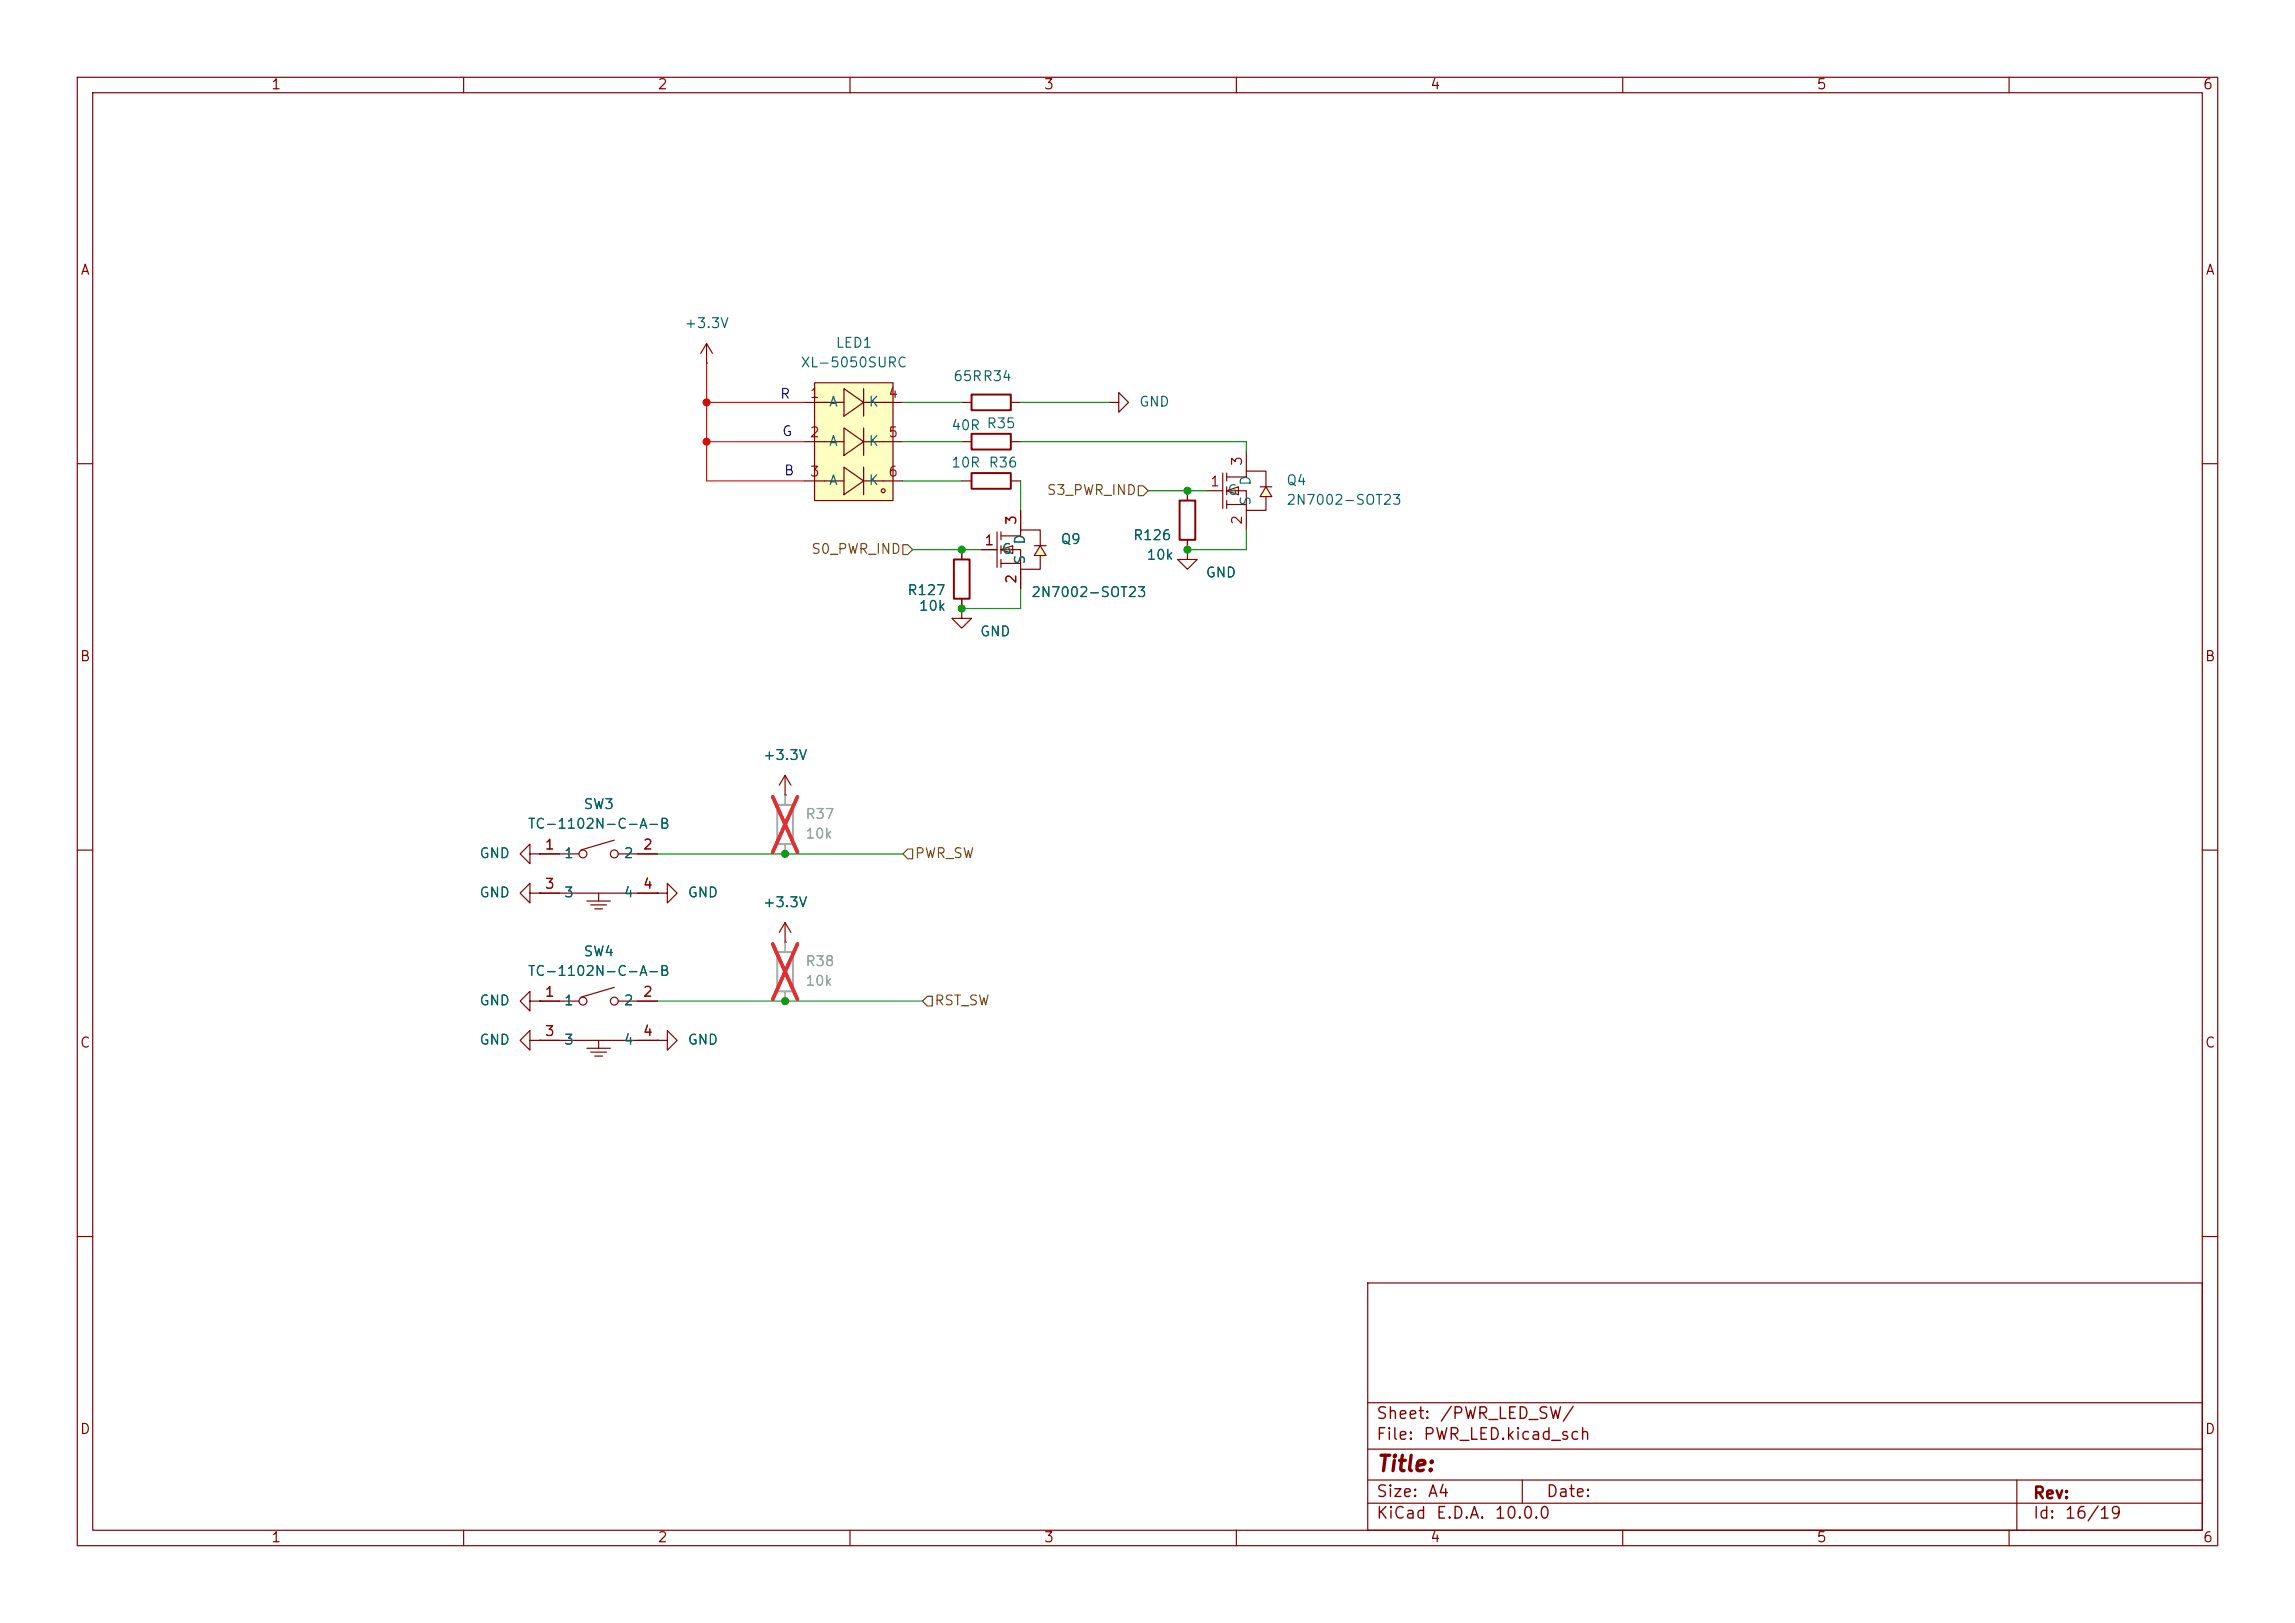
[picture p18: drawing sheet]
<svg xmlns="http://www.w3.org/2000/svg" width="297mm" height="210mm" viewBox="0 0 297 210" stroke-linecap="round" stroke-linejoin="round" font-family="sans-serif">
<defs><g id="words">
<text font-size="2" fill="#840000" x="178" y="190.9">Title:</text>
<g font-size="1.5" fill="#840000">
<text x="178" y="184">Sheet:</text>
<text x="186.2" y="184">/PWR_LED_SW/</text>
<text x="178" y="186.7">File:</text>
<text x="184.1" y="186.7">PWR_LED.kicad_sch</text>
<text x="178" y="196.9">KiCad</text>
<text x="178" y="194.1">Size:</text>
<text x="184.7" y="194.1">A4</text>
<text x="185.7" y="196.9">E.D.A.</text>
<text x="193.3" y="196.9">10.0.0</text>
<text x="200" y="194.1">Date:</text>
<text x="263" y="194.3">Rev:</text>
<text x="263" y="196.9">Id:</text>
<text x="267.1" y="196.9">16/19</text>
</g>
<g font-size="1.3" fill="#840000">
<text x="35" y="11.9">1</text>
<text x="85" y="11.9">2</text>
<text x="135" y="11.9">3</text>
<text x="185" y="11.9">4</text>
<text x="235" y="11.9">5</text>
<text x="285" y="11.9">6</text>
<text x="10.3" y="35.9">A</text>
<text x="285.3" y="35.9">A</text>
<text x="10.3" y="85.9">B</text>
<text x="285.3" y="85.9">B</text>
<text x="10.3" y="135.9">C</text>
<text x="285.3" y="135.9">C</text>
<text x="10.3" y="185.9">D</text>
<text x="285.3" y="185.9">D</text>
<text x="35" y="199.9">1</text>
<text x="85" y="199.9">2</text>
<text x="135" y="199.9">3</text>
<text x="185" y="199.9">4</text>
<text x="235" y="199.9">5</text>
<text x="285" y="199.9">6</text>
</g>
<g font-size="1.3" fill="#006464">
<text x="88.5" y="42.8">+3.3V</text>
<text x="103.5" y="47.9">XL-5050SURC</text>
<text x="108.1" y="45.3">LED1</text>
<text x="107.2" y="52.9">A</text>
<text x="112.3" y="52.9">K</text>
<text x="123.3" y="49.6">65RR34</text>
<text x="147.3" y="52.9">GND</text>
<text x="107.2" y="58">A</text>
<text x="112.3" y="58">K</text>
<text x="123" y="56">40R R35</text>
<text x="107.2" y="63.1">A</text>
<text x="112.3" y="63.1">K</text>
<text x="123" y="60.8">10R</text>
<text x="127.8" y="60.8">R36</text>
<text x="158.7" y="64.4">G</text>
<text x="162.2" y="65.5" transform="rotate(-90 162.2 65.5)">S</text>
<text x="162.2" y="62.9" transform="rotate(-90 162.2 62.9)">D</text>
<text x="166.4" y="63.1">Q4</text>
<text x="166.4" y="65.6">2N7002-SOT23</text>
<text x="129.5" y="72">G</text>
<text x="132.9" y="70.6" transform="rotate(-90 132.9 70.6)">D</text>
<text x="137.2" y="70.7">Q9</text>
<text x="146.5" y="70.2">R126</text>
<text x="117.3" y="77.3">R127</text>
<text x="132.9" y="73.2" transform="rotate(-90 132.9 73.2)">S</text>
<text x="133.4" y="77.6">2N7002-SOT23</text>
<text x="148.3" y="72.7">10k</text>
<text x="156" y="75">GND</text>
<text x="118.8" y="79.3">10k</text>
<text x="126.7" y="82.7">GND</text>
<text x="98.7" y="98.7">+3.3V</text>
<text x="68.2" y="107.5">TC-1102N-C-A-B</text>
<text x="75.4" y="105">SW3</text>
<text x="62" y="111.4">GND</text>
<text x="72.9" y="111.4">1</text>
<text x="80.6" y="111.4">2</text>
<text x="62" y="116.4">GND</text>
<text x="72.9" y="116.4">3</text>
<text x="80.6" y="116.4">4</text>
<text x="88.9" y="116.4">GND</text>
<text x="98.7" y="117.7">+3.3V</text>
<text x="75.4" y="124.1">SW4</text>
<text x="62" y="130.4">GND</text>
<text x="68.2" y="126.6">TC-1102N-C-A-B</text>
<text x="72.9" y="130.4">1</text>
<text x="80.6" y="130.4">2</text>
<text x="62" y="135.5">GND</text>
<text x="72.9" y="135.5">3</text>
<text x="80.6" y="135.5">4</text>
<text x="88.9" y="135.5">GND</text>
</g>
<g font-size="1.3" fill="#0000c2">
<text x="100.9" y="51.9">R</text>
<text x="101.1" y="56.7">G</text>
<text x="101.4" y="61.8">B</text>
</g>
<g font-size="1.3" fill="#a90000">
<text x="104.7" y="51.8">1</text>
<text x="114.9" y="51.8">4</text>
<text x="104.7" y="56.9">2</text>
<text x="114.9" y="56.9">5</text>
<text x="104.7" y="62">3</text>
<text x="114.9" y="62">6</text>
<text x="156.5" y="63.2">1</text>
<text x="161" y="60.4" transform="rotate(-90 161 60.4)">3</text>
<text x="127.3" y="70.9">1</text>
<text x="131.8" y="68" transform="rotate(-90 131.8 68)">3</text>
<text x="161" y="68" transform="rotate(-90 161 68)">2</text>
<text x="131.8" y="75.6" transform="rotate(-90 131.8 75.6)">2</text>
<text x="70.4" y="110.2">1</text>
<text x="83.1" y="110.2">2</text>
<text x="70.4" y="115.3">3</text>
<text x="83.1" y="115.3">4</text>
<text x="70.4" y="129.3">1</text>
<text x="83.1" y="129.3">2</text>
<text x="70.4" y="134.4">3</text>
<text x="83.1" y="134.4">4</text>
</g>
<g font-size="1.3" fill="#725600">
<text x="135.4" y="64.4">S3_PWR_IND</text>
<text x="104.9" y="72">S0_PWR_IND</text>
<text x="118.3" y="111.4">PWR_SW</text>
<text x="120.8" y="130.4">RST_SW</text>
</g>
<g font-size="1.3" fill="#989898">
<text x="104.1" y="106.3">R37</text>
<text x="104.1" y="108.8">10k</text>
<text x="104.1" y="125.3">R38</text>
<text x="104.1" y="127.9">10k</text>
</g>
</g></defs>
<g fill="none" stroke="#840000" stroke-width=".15">
<path d="M10 10h277v190h-277zM12 12h273v186h-273zM60 10v2M110 10v2M160 10v2M210 10v2M260 10v2M91.4 47h.1M91.4 44.5l-.7 1.2M91.4 44.5l.8 1.2M91.4 44.5v2.5M124.5 52.1h1.2"/>
<path d="M130.8 52.1h1.3M10 60h2M124.5 62.2h1.2M130.8 62.2h1.3M153.7 71.1v1.3h1.2l-1.2 1.3-1.3-1.3h1.3M153.7 71.1h.1M153.7 63.5v1.3M153.7 69.9v1.2M285 60h2M10 110h2M285 110h2M68.6 129.5v-1.2l-1.3 1.2 1.3 1.3v-1.3h1.2"/>
<path d="M69.8 129.5h.1M10 160h2M177 166h108v32h-108zM285 160h2M60 198v2M110 198v2M160 198v2M177 194.5h108M177 191.5h108M177 187.5h108M177 181.5h108M197 191.5v3"/>
<path d="M210 198v2M260 198v2M261 191.5v6.5"/>
</g>
<path d="M125.7 51.1h5.1v2h-5.1zM125.7 61.2h5.1v2h-5.1zM152.7 64.8h2v5.1h-2z" fill="none" stroke="#840000" stroke-width=".25"/>
<path d="M100.6 104.1h2v5.1h-2zM100.6 123.2h2v5.1h-2z" fill="none" stroke="#a1a1a1" stroke-width=".25"/>
<path d="M101.6 102.9v1.2M101.6 109.2v1.3M101.6 121.9v1.3M101.6 128.3v1.2" fill="none" stroke="#a1a1a1" stroke-width=".15"/>
<path d="M100 103.1l3.2 7.2M103.2 103.1l-3.2 7.2M100 122.1l3.2 7.2M103.2 122.1l-3.2 7.2" fill="none" stroke="#e12e31" stroke-width=".46"/>
<g fill="#ffffc2">
<path d="M129.5 71.1l1.6-.5v1z"/>
<path d="M134.6 70.6l.8 1.3h-1.5z"/>
</g>
<g fill="none" stroke="#840000" stroke-width=".15">
<path d="M124.5 78.7v1.3h1.2l-1.2 1.3-1.3-1.3h1.3M124.5 78.7h.1M124.5 71.1v1.3M124.5 77.5v1.2M127 71.1h2M129 68.8v4.6M129.5 69.3h2.6v-.7h2.5v2M129.5 71.1l1.6-.5v1zM129.5 71.1h2.6v2.6h2.5v-1.8M129.5 68.8v1.1M129.5 70.6v1M129.5 72.4v1"/>
<path d="M129.5 72.9h2.6M132.1 66v2.6M132.1 73.7v2.5M133.9 70.6h1.5M134.6 70.6l.8 1.3h-1.5zM68.6 115.6v-1.3l-1.3 1.3 1.3 1.2v-1.2h1.2M68.6 110.5v-1.3l-1.3 1.3 1.3 1.3v-1.3h1.2M69.8 115.6h.1M69.8 110.5h.1M69.8 110.5h5.1M69.8 115.6h15.3M75.9 116.6h3.1"/>
<path d="M76.5 117.1h2M77 117.6h1M77.5 115.6v1M79.5 108.7l-4.3 1.3M80 110.5h5.1M85.1 115.6h1.3v-1.3l1.2 1.3-1.2 1.2v-1.2M85.1 115.6h.1M101.6 102.9h.1M101.6 119.4l-.8 1.3M101.6 119.4l.8 1.3M101.6 100.3v2.6M101.6 119.4v2.5"/>
<path d="M101.6 100.3l-.8 1.3M101.6 100.3l.8 1.3M68.6 134.6v-1.2l-1.3 1.2 1.3 1.3v-1.3h1.2M69.8 134.6h.1M69.8 129.5h5.1M69.8 134.6h15.3M75.9 135.6h3.1M76.5 136.1h2M77 136.7h1M77.5 134.6v1M79.5 127.8l-4.3 1.2M80 129.5h5.1"/>
<path d="M85.1 134.6h1.3v-1.2l1.2 1.2-1.2 1.3v-1.3M85.1 134.6h.1M101.6 121.9h.1"/>
<circle cx="75.4" cy="110.5" r=".51"/>
<circle cx="79.5" cy="110.5" r=".51"/>
<circle cx="75.4" cy="129.5" r=".51"/>
<circle cx="79.5" cy="129.5" r=".51"/>
</g>
<path d="M123.4 72.4h2.1v5.1h-2.1z" fill="none" stroke="#840000" stroke-width=".25"/>
<g fill="#ffffc2">
<path d="M158.7 63.5l1.6-.5v1z"/>
<path d="M163.8 63l.8 1.3h-1.5z"/>
</g>
<g fill="none" stroke="#840000" stroke-width=".15">
<path d="M124.5 57.2h1.2M130.8 57.2h1.3M161.3 58.4v2.6M156.2 63.5h2M158.2 61.2v4.6M158.7 61.7h2.6v-.7h2.5v2M158.7 63.5l1.6-.5v1zM158.7 63.5h2.6v2.5h2.5v-1.7M158.7 61.2v1M158.7 63v1M158.7 64.8v1M158.7 65.3h2.6"/>
<path d="M161.3 66v2.6M163.1 63h1.5M163.8 63l.8 1.3h-1.5z"/>
</g>
<path d="M125.7 56.1h5.1v2.1h-5.1z" fill="none" stroke="#840000" stroke-width=".25"/>
<g fill="#ffffc2">
<path d="M105.4 49.5h10.2v15.3h-10.2z"/>
<path d="M109.2 50.3l2.6 1.8-2.6 1.8z"/>
<path d="M109.2 55.4l2.6 1.8-2.6 1.7z"/>
<path d="M109.2 60.5l2.6 1.7-2.6 1.8z"/>
</g>
<g fill="none" stroke="#840000" stroke-width=".15">
<path d="M104.1 52.1h5.1M104.1 57.2h5.1M105.4 49.5h10.2v15.3h-10.2zM109.2 50.3l2.6 1.8-2.6 1.8zM109.2 55.4l2.6 1.8-2.6 1.7zM111.8 52.1h5M111.8 57.2h5M111.8 50.3v3.6M111.8 55.4v3.5M143.5 52.1h1.3v-1.3l1.2 1.3-1.2 1.2v-1.2M143.5 52.1h.1M104.1 62.2h5.1"/>
<path d="M109.2 60.5l2.6 1.7-2.6 1.8zM111.8 62.2h5M111.8 60.5v3.5M124.5 78.7h.1M124.5 71.1v1.3M124.5 77.5v1.2M127 71.1h2M132.1 66v2.6M132.1 73.7v2.5M153.7 71.1h.1M153.7 63.5v1.3M153.7 69.9v1.2"/>
<path d="M69.8 115.6h.1M69.8 110.5h.1M69.8 110.5h2.6M69.8 115.6h2.6M82.5 110.5h2.6M82.5 115.6h2.6M85.1 115.6h.1M101.6 102.9h.1M69.8 129.5h.1M69.8 134.6h.1M69.8 129.5h2.6M69.8 134.6h2.6"/>
<path d="M82.5 129.5h2.6M82.5 134.6h2.6M85.1 134.6h.1M101.6 121.9h.1"/>
<circle cx="114.3" cy="63.5" r=".25"/>
</g>
<path d="M116.8 70.5h.7l.6 .6-.6 .7h-.7zM147.3 62.9h.7l.6 .6-.6 .6h-.7zM117.5 109.9h.6v1.2h-.6l-.7-.6zM119.4 129.5l.6-.6h.6v1.3h-.6z" fill="none" stroke="#725600" stroke-width=".15"/>
<path d="M91.4 57.2h12.7M91.4 47v15.2h12.7M91.4 52.1h12.7" fill="none" stroke="#ff0f00" stroke-width=".15"/>
<path d="M116.8 52.1h7.7M116.8 57.2h7.7M132.1 52.1h11.4M132.1 57.2h29.2v1.2M116.8 62.2h7.7M118.1 71.1h8.9M132.1 76.2v2.5h-7.6M132.1 62.2v3.8M148.6 63.5h7.6M161.3 68.6v2.5h-7.6M85.1 110.5h31.7M85.1 129.5h34.3" fill="none" stroke="#009600" stroke-width=".15"/>
<path d="M101.6 102.9v1.2M101.6 109.2v1.3M101.6 121.9v1.3M101.6 128.3v1.2" fill="none" stroke="#a1a1a1" stroke-width=".15"/>
<path d="M100 103.1l3.2 7.2M103.2 103.1l-3.2 7.2M100 122.1l3.2 7.2M103.2 122.1l-3.2 7.2" fill="none" stroke="#e12e31" stroke-width=".46"/>
<g fill="#ff0f00" stroke="#ff0f00" stroke-width=".13">
<circle cx="91.4" cy="57.2" r=".46"/>
<circle cx="91.4" cy="52.1" r=".46"/>
</g>
<g fill="#009600" stroke="#009600" stroke-width=".13">
<circle cx="101.6" cy="110.5" r=".46"/>
<circle cx="101.6" cy="129.5" r=".46"/>
<circle cx="124.5" cy="78.7" r=".46"/>
<circle cx="124.5" cy="71.1" r=".46"/>
<circle cx="153.7" cy="63.5" r=".46"/>
<circle cx="153.7" cy="71.1" r=".46"/>
</g>
<use href="#words"/>
</svg>
